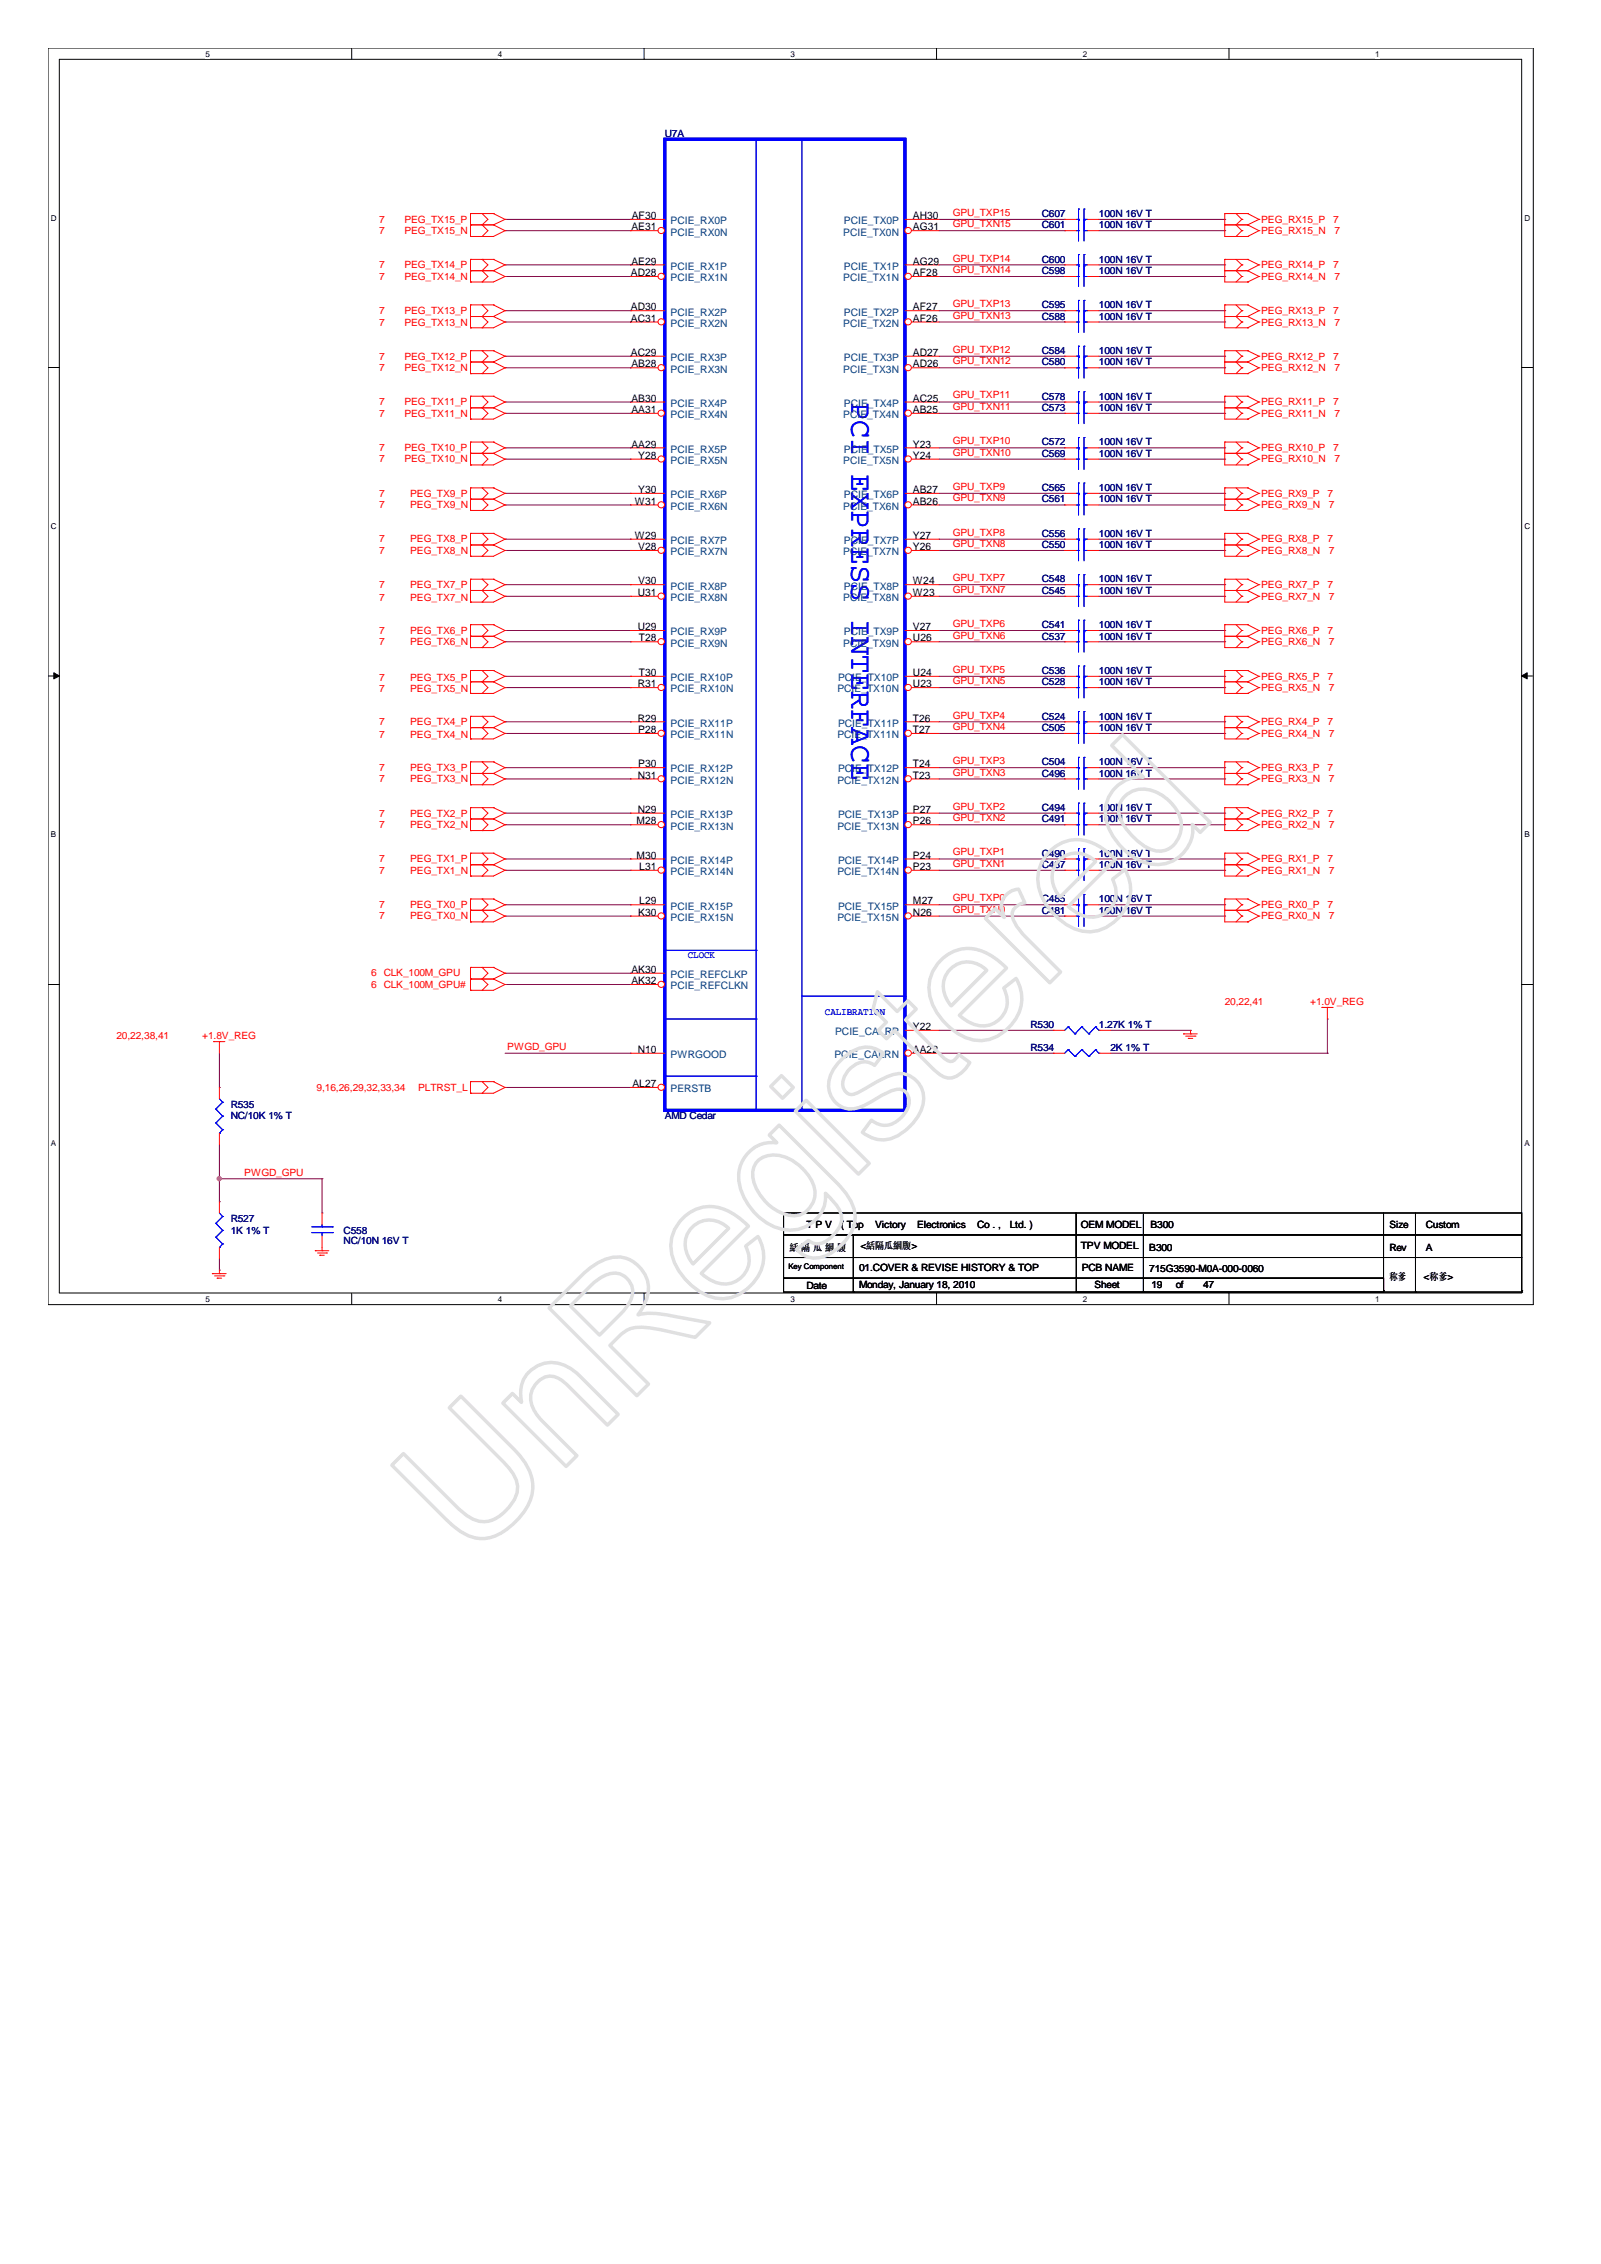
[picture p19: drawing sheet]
<svg xmlns="http://www.w3.org/2000/svg" width="210mm" height="297mm" viewBox="0 0 210 297" stroke-linecap="round" stroke-linejoin="round" font-family="sans-serif">
<defs><g id="words">
<text font-size="22.7" fill="#e0e0e0" x="61.6" y="205" transform="rotate(-45 61.6 205)">UnRegistered</text>
<text font-size="4" fill="#00f" x="111.7" y="52.7" transform="rotate(90 111.7 52.7)">PCI EXPRESS INTERFACE</text>
<g font-size="1.4">
<text x="82.9" y="28.7">AF30</text>
<text x="119.8" y="28.7">AH30</text>
<text x="82.8" y="30.2">AE31</text>
<text x="82.8" y="34.7">AE29</text>
<text x="119.8" y="30.2">AG31</text>
<text x="119.8" y="34.7">AG29</text>
<text x="82.8" y="36.2">AD28</text>
<text x="82.8" y="40.7">AD30</text>
<text x="119.8" y="36.2">AF28</text>
<text x="119.8" y="40.7">AF27</text>
<text x="82.8" y="42.2">AC31</text>
<text x="82.8" y="46.7">AC29</text>
<text x="119.8" y="42.2">AF26</text>
<text x="119.8" y="46.7">AD27</text>
<text x="82.8" y="48.2">AB28</text>
<text x="82.8" y="52.7">AB30</text>
<text x="119.8" y="48.2">AD26</text>
<text x="119.8" y="52.7">AC25</text>
<text x="82.8" y="54.2">AA31</text>
<text x="82.8" y="58.7">AA29</text>
<text x="119.8" y="54.2">AB25</text>
<text x="119.8" y="58.7">Y23</text>
<text x="83.7" y="60.2">Y28</text>
<text x="83.7" y="64.7">Y30</text>
<text x="119.8" y="60.2">Y24</text>
<text x="119.8" y="64.7">AB27</text>
<text x="83.3" y="66.2">W31</text>
<text x="83.3" y="70.7">W29</text>
<text x="119.8" y="66.2">AB26</text>
<text x="119.8" y="70.7">Y27</text>
<text x="83.7" y="72.2">V28</text>
<text x="83.7" y="76.7">V30</text>
<text x="119.8" y="72.2">Y26</text>
<text x="119.8" y="76.7">W24</text>
<text x="83.6" y="78.2">U31</text>
<text x="83.6" y="82.7">U29</text>
<text x="119.8" y="78.2">W23</text>
<text x="119.8" y="82.7">V27</text>
<text x="83.8" y="88.7">T30</text>
<text x="83.8" y="84.2">T28</text>
<text x="119.8" y="88.7">U24</text>
<text x="119.8" y="84.2">U26</text>
<text x="83.6" y="90.2">R31</text>
<text x="83.6" y="94.6">R29</text>
<text x="119.8" y="90.2">U23</text>
<text x="119.8" y="94.6">T26</text>
<text x="83.7" y="96.2">P28</text>
<text x="83.7" y="100.7">P30</text>
<text x="119.8" y="96.2">T27</text>
<text x="119.8" y="100.7">T24</text>
<text x="83.6" y="102.1">N31</text>
<text x="83.6" y="106.6">N29</text>
<text x="119.8" y="102.1">T23</text>
<text x="119.8" y="106.6">P27</text>
<text x="83.5" y="108.2">M28</text>
<text x="83.5" y="112.6">M30</text>
<text x="119.8" y="108.2">P26</text>
<text x="119.8" y="112.6">P24</text>
<text x="83.9" y="114.1">L31</text>
<text x="83.9" y="118.7">L29</text>
<text x="119.8" y="114.1">P23</text>
<text x="119.8" y="118.7">M27</text>
<text x="83.7" y="120.1">K30</text>
<text x="119.8" y="120.1">N26</text>
<text x="82.8" y="129.1">AK32</text>
<text x="82.8" y="127.6">AK30</text>
<text x="119.8" y="135.1">Y22</text>
<text x="83" y="142.6">AL27</text>
<text x="83.6" y="138.1">N10</text>
<text x="119.8" y="138.1">AA22</text>
</g>
<g font-size="1.4" fill="#004080">
<text x="88" y="29.4">PCIE_RX0P</text>
<text x="110.7" y="29.4">PCIE_TX0P</text>
<text x="88" y="30.9">PCIE_RX0N</text>
<text x="88" y="35.4">PCIE_RX1P</text>
<text x="110.6" y="30.9">PCIE_TX0N</text>
<text x="110.7" y="35.4">PCIE_TX1P</text>
<text x="88" y="36.9">PCIE_RX1N</text>
<text x="88" y="41.4">PCIE_RX2P</text>
<text x="110.6" y="36.9">PCIE_TX1N</text>
<text x="110.7" y="41.4">PCIE_TX2P</text>
<text x="88" y="42.9">PCIE_RX2N</text>
<text x="88" y="47.4">PCIE_RX3P</text>
<text x="110.6" y="42.9">PCIE_TX2N</text>
<text x="110.7" y="47.4">PCIE_TX3P</text>
<text x="88" y="48.9">PCIE_RX3N</text>
<text x="88" y="53.4">PCIE_RX4P</text>
<text x="110.6" y="48.9">PCIE_TX3N</text>
<text x="110.7" y="53.4">PCIE_TX4P</text>
<text x="88" y="54.9">PCIE_RX4N</text>
<text x="88" y="59.4">PCIE_RX5P</text>
<text x="110.6" y="54.9">PCIE_TX4N</text>
<text x="110.7" y="59.4">PCIE_TX5P</text>
<text x="88" y="60.9">PCIE_RX5N</text>
<text x="88" y="65.4">PCIE_RX6P</text>
<text x="110.6" y="60.9">PCIE_TX5N</text>
<text x="110.7" y="65.4">PCIE_TX6P</text>
<text x="88" y="66.9">PCIE_RX6N</text>
<text x="88" y="71.4">PCIE_RX7P</text>
<text x="110.6" y="66.9">PCIE_TX6N</text>
<text x="110.7" y="71.4">PCIE_TX7P</text>
<text x="88" y="72.8">PCIE_RX7N</text>
<text x="88" y="77.3">PCIE_RX8P</text>
<text x="110.6" y="72.8">PCIE_TX7N</text>
<text x="110.7" y="77.3">PCIE_TX8P</text>
<text x="88" y="78.9">PCIE_RX8N</text>
<text x="88" y="83.3">PCIE_RX9P</text>
<text x="110.6" y="78.9">PCIE_TX8N</text>
<text x="110.7" y="83.3">PCIE_TX9P</text>
<text x="88" y="89.4">PCIE_RX10P</text>
<text x="88" y="84.8">PCIE_RX9N</text>
<text x="109.9" y="89.4">PCIE_TX10P</text>
<text x="110.6" y="84.8">PCIE_TX9N</text>
<text x="88" y="90.8">PCIE_RX10N</text>
<text x="88" y="95.3">PCIE_RX11P</text>
<text x="109.8" y="90.8">PCIE_TX10N</text>
<text x="109.9" y="95.3">PCIE_TX11P</text>
<text x="88" y="96.9">PCIE_RX11N</text>
<text x="88" y="101.3">PCIE_RX12P</text>
<text x="109.8" y="96.9">PCIE_TX11N</text>
<text x="109.9" y="101.3">PCIE_TX12P</text>
<text x="88" y="102.8">PCIE_RX12N</text>
<text x="88" y="107.3">PCIE_RX13P</text>
<text x="109.8" y="102.8">PCIE_TX12N</text>
<text x="109.9" y="107.3">PCIE_TX13P</text>
<text x="88" y="108.8">PCIE_RX13N</text>
<text x="88" y="113.3">PCIE_RX14P</text>
<text x="109.8" y="108.8">PCIE_TX13N</text>
<text x="109.9" y="113.3">PCIE_TX14P</text>
<text x="88" y="114.8">PCIE_RX14N</text>
<text x="88" y="119.3">PCIE_RX15P</text>
<text x="109.8" y="114.8">PCIE_TX14N</text>
<text x="109.9" y="119.3">PCIE_TX15P</text>
<text x="88" y="120.8">PCIE_RX15N</text>
<text x="109.8" y="120.8">PCIE_TX15N</text>
<text x="88" y="129.8">PCIE_REFCLKN</text>
<text x="88" y="128.3">PCIE_REFCLKP</text>
<text x="109.6" y="135.8">PCIE_CALRP</text>
<text x="88" y="138.8">PWRGOOD</text>
<text x="88" y="143.3">PERSTB</text>
<text x="109.5" y="138.8">PCIE_CALRN</text>
</g>
<g font-size="1.3" fill="#000080">
<text x="87.2" y="17.9">U7A</text>
<text x="136.6" y="28.4">C607</text>
<text x="136.6" y="30">C601</text>
<text x="144.1" y="28.4">100N 16V T</text>
<text x="144.1" y="30">100N 16V T</text>
<text x="136.6" y="35.9">C598</text>
<text x="136.6" y="34.5">C600</text>
<text x="144.1" y="35.9">100N 16V T</text>
<text x="144.1" y="34.5">100N 16V T</text>
<text x="136.6" y="40.4">C595</text>
<text x="136.6" y="41.9">C588</text>
<text x="144.1" y="40.4">100N 16V T</text>
<text x="144.1" y="41.9">100N 16V T</text>
<text x="136.6" y="46.4">C584</text>
<text x="136.6" y="47.9">C580</text>
<text x="144.1" y="46.4">100N 16V T</text>
<text x="144.1" y="47.9">100N 16V T</text>
<text x="136.6" y="53.9">C573</text>
<text x="136.6" y="52.4">C578</text>
<text x="144.1" y="53.9">100N 16V T</text>
<text x="144.1" y="52.4">100N 16V T</text>
<text x="136.6" y="58.4">C572</text>
<text x="136.6" y="59.9">C569</text>
<text x="144.1" y="58.4">100N 16V T</text>
<text x="144.1" y="59.9">100N 16V T</text>
<text x="136.6" y="64.4">C565</text>
<text x="136.6" y="65.9">C561</text>
<text x="144.1" y="64.4">100N 16V T</text>
<text x="144.1" y="65.9">100N 16V T</text>
<text x="136.6" y="71.9">C550</text>
<text x="136.6" y="70.4">C556</text>
<text x="144.1" y="71.9">100N 16V T</text>
<text x="144.1" y="70.4">100N 16V T</text>
<text x="136.6" y="77.9">C545</text>
<text x="136.6" y="76.4">C548</text>
<text x="144.1" y="77.9">100N 16V T</text>
<text x="144.1" y="76.4">100N 16V T</text>
<text x="136.6" y="82.4">C541</text>
<text x="136.6" y="83.9">C537</text>
<text x="144.1" y="82.4">100N 16V T</text>
<text x="144.1" y="83.9">100N 16V T</text>
<text x="136.6" y="89.9">C528</text>
<text x="136.6" y="88.4">C536</text>
<text x="144.1" y="89.9">100N 16V T</text>
<text x="144.1" y="88.4">100N 16V T</text>
<text x="136.6" y="94.4">C524</text>
<text x="136.6" y="95.9">C505</text>
<text x="144.1" y="94.4">100N 16V T</text>
<text x="144.1" y="95.9">100N 16V T</text>
<text x="136.6" y="101.9">C496</text>
<text x="136.6" y="100.4">C504</text>
<text x="144.1" y="101.9">100N 16V T</text>
<text x="144.1" y="100.4">100N 16V T</text>
<text x="136.6" y="107.9">C491</text>
<text x="136.6" y="106.4">C494</text>
<text x="144.1" y="107.9">100N 16V T</text>
<text x="144.1" y="106.4">100N 16V T</text>
<text x="136.6" y="112.4">C490</text>
<text x="136.6" y="113.9">C487</text>
<text x="144.1" y="112.4">100N 16V T</text>
<text x="144.1" y="113.9">100N 16V T</text>
<text x="136.6" y="118.4">C485</text>
<text x="136.6" y="119.9">C481</text>
<text x="144.1" y="118.4">100N 16V T</text>
<text x="144.1" y="119.9">100N 16V T</text>
<text x="135.2" y="134.9">R530</text>
<text x="135.2" y="137.8">R534</text>
<text x="144.1" y="134.9">1.27K 1% T</text>
<text x="145.7" y="137.8">2K 1% T</text>
<text x="30.3" y="145.3">R535</text>
<text x="30.3" y="146.8">NC/10K 1% T</text>
<text x="87.2" y="146.8">AMD Cedar</text>
<text x="30.3" y="160.3">R527</text>
<text x="30.3" y="161.8">1K 1% T</text>
<text x="45.1" y="161.8">C558</text>
<text x="45.1" y="163.2">NC/10N 16V T</text>
</g>
<g font-size="1.3" fill="#f00">
<text x="49.7" y="29.2">7</text>
<text x="53" y="29.2">PEG_TX15_P</text>
<text x="125" y="28.3">GPU_TXP15</text>
<text x="125" y="29.8">GPU_TXN15</text>
<text x="165.4" y="29.2">PEG_RX15_P</text>
<text x="174.9" y="29.2">7</text>
<text x="49.7" y="30.7">7</text>
<text x="49.7" y="35.2">7</text>
<text x="53" y="30.7">PEG_TX15_N</text>
<text x="53" y="35.2">PEG_TX14_P</text>
<text x="125" y="34.3">GPU_TXP14</text>
<text x="125" y="35.8">GPU_TXN14</text>
<text x="165.4" y="30.7">PEG_RX15_N</text>
<text x="165.4" y="35.2">PEG_RX14_P</text>
<text x="174.9" y="35.2">7</text>
<text x="175" y="30.7">7</text>
<text x="49.7" y="36.7">7</text>
<text x="49.7" y="41.2">7</text>
<text x="53" y="36.7">PEG_TX14_N</text>
<text x="53" y="41.2">PEG_TX13_P</text>
<text x="125" y="40.3">GPU_TXP13</text>
<text x="125" y="41.8">GPU_TXN13</text>
<text x="165.4" y="36.7">PEG_RX14_N</text>
<text x="165.4" y="41.2">PEG_RX13_P</text>
<text x="174.9" y="41.2">7</text>
<text x="175" y="36.7">7</text>
<text x="49.7" y="42.7">7</text>
<text x="49.7" y="47.2">7</text>
<text x="53" y="42.7">PEG_TX13_N</text>
<text x="53" y="47.2">PEG_TX12_P</text>
<text x="125" y="46.3">GPU_TXP12</text>
<text x="125" y="47.8">GPU_TXN12</text>
<text x="165.4" y="42.7">PEG_RX13_N</text>
<text x="165.4" y="47.2">PEG_RX12_P</text>
<text x="174.9" y="47.2">7</text>
<text x="175" y="42.7">7</text>
<text x="49.7" y="48.7">7</text>
<text x="49.7" y="53.2">7</text>
<text x="53" y="48.7">PEG_TX12_N</text>
<text x="53" y="53.2">PEG_TX11_P</text>
<text x="125" y="52.3">GPU_TXP11</text>
<text x="125" y="53.8">GPU_TXN11</text>
<text x="165.4" y="53.2">PEG_RX11_P</text>
<text x="165.4" y="48.7">PEG_RX12_N</text>
<text x="174.9" y="53.2">7</text>
<text x="175" y="48.7">7</text>
<text x="49.7" y="54.7">7</text>
<text x="49.7" y="59.2">7</text>
<text x="53" y="54.7">PEG_TX11_N</text>
<text x="53" y="59.2">PEG_TX10_P</text>
<text x="125" y="58.3">GPU_TXP10</text>
<text x="125" y="59.8">GPU_TXN10</text>
<text x="165.4" y="59.2">PEG_RX10_P</text>
<text x="165.4" y="54.7">PEG_RX11_N</text>
<text x="174.9" y="59.2">7</text>
<text x="175" y="54.7">7</text>
<text x="49.7" y="65.2">7</text>
<text x="49.7" y="60.7">7</text>
<text x="53" y="60.7">PEG_TX10_N</text>
<text x="53.8" y="65.2">PEG_TX9_P</text>
<text x="125" y="65.8">GPU_TXN9</text>
<text x="125" y="64.3">GPU_TXP9</text>
<text x="165.4" y="60.7">PEG_RX10_N</text>
<text x="165.4" y="65.2">PEG_RX9_P</text>
<text x="174.1" y="65.2">7</text>
<text x="175" y="60.7">7</text>
<text x="49.7" y="71.2">7</text>
<text x="49.7" y="66.7">7</text>
<text x="53.8" y="71.2">PEG_TX8_P</text>
<text x="53.8" y="66.7">PEG_TX9_N</text>
<text x="125" y="71.8">GPU_TXN8</text>
<text x="125" y="70.3">GPU_TXP8</text>
<text x="165.4" y="66.7">PEG_RX9_N</text>
<text x="165.4" y="71.2">PEG_RX8_P</text>
<text x="174.1" y="71.2">7</text>
<text x="174.3" y="66.7">7</text>
<text x="49.7" y="72.7">7</text>
<text x="49.7" y="77.2">7</text>
<text x="53.8" y="72.7">PEG_TX8_N</text>
<text x="53.8" y="77.2">PEG_TX7_P</text>
<text x="125" y="76.3">GPU_TXP7</text>
<text x="125" y="77.8">GPU_TXN7</text>
<text x="165.4" y="77.2">PEG_RX7_P</text>
<text x="165.4" y="72.7">PEG_RX8_N</text>
<text x="174.1" y="77.2">7</text>
<text x="174.3" y="72.7">7</text>
<text x="49.7" y="83.1">7</text>
<text x="49.7" y="78.8">7</text>
<text x="53.8" y="83.1">PEG_TX6_P</text>
<text x="53.8" y="78.8">PEG_TX7_N</text>
<text x="125" y="82.2">GPU_TXP6</text>
<text x="125" y="83.8">GPU_TXN6</text>
<text x="165.4" y="83.1">PEG_RX6_P</text>
<text x="165.4" y="78.6">PEG_RX7_N</text>
<text x="174.1" y="83.1">7</text>
<text x="174.3" y="78.6">7</text>
<text x="49.7" y="89.3">7</text>
<text x="49.7" y="84.7">7</text>
<text x="53.8" y="89.3">PEG_TX5_P</text>
<text x="53.8" y="84.7">PEG_TX6_N</text>
<text x="125" y="89.7">GPU_TXN5</text>
<text x="125" y="88.3">GPU_TXP5</text>
<text x="165.4" y="89.1">PEG_RX5_P</text>
<text x="165.4" y="84.7">PEG_RX6_N</text>
<text x="174.1" y="89.1">7</text>
<text x="174.3" y="84.7">7</text>
<text x="49.7" y="90.8">7</text>
<text x="49.7" y="95.2">7</text>
<text x="53.8" y="90.8">PEG_TX5_N</text>
<text x="53.8" y="95.2">PEG_TX4_P</text>
<text x="125" y="95.8">GPU_TXN4</text>
<text x="125" y="94.3">GPU_TXP4</text>
<text x="165.4" y="90.6">PEG_RX5_N</text>
<text x="165.4" y="95.2">PEG_RX4_P</text>
<text x="174.1" y="95.2">7</text>
<text x="174.3" y="90.6">7</text>
<text x="49.7" y="96.8">7</text>
<text x="49.7" y="101.1">7</text>
<text x="53.8" y="96.8">PEG_TX4_N</text>
<text x="53.8" y="101.1">PEG_TX3_P</text>
<text x="125" y="100.2">GPU_TXP3</text>
<text x="125" y="101.8">GPU_TXN3</text>
<text x="165.4" y="96.6">PEG_RX4_N</text>
<text x="165.4" y="101.1">PEG_RX3_P</text>
<text x="174.1" y="101.1">7</text>
<text x="174.3" y="96.6">7</text>
<text x="49.7" y="107.1">7</text>
<text x="49.7" y="102.7">7</text>
<text x="53.8" y="107.1">PEG_TX2_P</text>
<text x="53.8" y="102.7">PEG_TX3_N</text>
<text x="125" y="106.2">GPU_TXP2</text>
<text x="125" y="107.7">GPU_TXN2</text>
<text x="165.4" y="102.7">PEG_RX3_N</text>
<text x="165.4" y="107.1">PEG_RX2_P</text>
<text x="174.1" y="107.1">7</text>
<text x="174.3" y="102.7">7</text>
<text x="49.7" y="113.1">7</text>
<text x="49.7" y="108.6">7</text>
<text x="53.8" y="113.1">PEG_TX1_P</text>
<text x="53.8" y="108.6">PEG_TX2_N</text>
<text x="125" y="113.7">GPU_TXN1</text>
<text x="125" y="112.2">GPU_TXP1</text>
<text x="165.4" y="108.6">PEG_RX2_N</text>
<text x="165.4" y="113.1">PEG_RX1_P</text>
<text x="174.1" y="113.1">7</text>
<text x="174.3" y="108.6">7</text>
<text x="49.7" y="119.1">7</text>
<text x="49.7" y="114.6">7</text>
<text x="53.8" y="119.1">PEG_TX0_P</text>
<text x="53.8" y="114.6">PEG_TX1_N</text>
<text x="125" y="119.7">GPU_TXN0</text>
<text x="125" y="118.2">GPU_TXP0</text>
<text x="165.4" y="114.6">PEG_RX1_N</text>
<text x="165.4" y="119.1">PEG_RX0_P</text>
<text x="174.1" y="119.1">7</text>
<text x="174.3" y="114.6">7</text>
<text x="49.7" y="120.6">7</text>
<text x="53.8" y="120.6">PEG_TX0_N</text>
<text x="165.4" y="120.6">PEG_RX0_N</text>
<text x="174.3" y="120.6">7</text>
<text x="48.7" y="128.1">6 CLK_100M_GPU</text>
<text x="48.7" y="129.6">6 CLK_100M_GPU#</text>
<text x="160.6" y="131.9">20,22,41</text>
<text x="171.9" y="131.9">+1.0V_REG</text>
<text x="15.3" y="136.3">20,22,38,41</text>
<text x="26.5" y="136.3">+1.8V_REG</text>
<text x="66.5" y="137.7">PWGD_GPU</text>
<text x="41.5" y="143.1">9,16,26,29,32,33,34</text>
<text x="54.9" y="143.1">PLTRST_L</text>
<text x="32" y="154.2">PWGD_GPU</text>
</g>
<g font-size="1.3" fill="#00f">
<text x="90.2" y="125.7">CLOCK</text>
<text x="108.2" y="133.2">CALIBRATION</text>
</g>
<g font-size="1.3">
<text x="105.8" y="161.1">T P V</text>
<text x="110.3" y="161.1">( Top</text>
<text x="114.8" y="161.1">Victory</text>
<text x="120.3" y="161.1">Electronics</text>
<text x="128.2" y="161.1">Co . ,</text>
<text x="132.5" y="161.1">Ltd. )</text>
<text x="141.8" y="161.1">OEM MODEL</text>
<text x="150.9" y="161.1">B300</text>
<text x="182.2" y="161.1">Size</text>
<text x="187" y="161.1">Custom</text>
<text x="103.5" y="164.1">絬 隔 瓜 絪 腹</text>
<text x="112.7" y="166.8">01.COVER &amp; REVISE HISTORY &amp; TOP</text>
<text x="112.9" y="163.9">&lt;絬隔瓜絪腹&gt;</text>
<text x="141.8" y="163.9">TPV MODEL</text>
<text x="141.9" y="166.8">PCB NAME</text>
<text x="150.7" y="164.1">B300</text>
<text x="150.7" y="166.9">715G3590-M0A-000-0060</text>
<text x="182.2" y="164.1">Rev</text>
<text x="182.2" y="168">称爹</text>
<text x="186.7" y="168">&lt;称爹&gt;</text>
<text x="187" y="164.1">A</text>
<text x="105.8" y="169.2">Date</text>
<text x="112.7" y="169">Monday, January 18, 2010</text>
<text x="143.5" y="169">Sheet</text>
<text x="151" y="169">19</text>
<text x="154.2" y="169">of</text>
<text x="157.8" y="169">47</text>
</g>
<g font-size="1.1">
<text x="27" y="7.4">5</text>
<text x="65.3" y="7.4">4</text>
<text x="103.7" y="7.4">3</text>
<text x="142" y="7.4">2</text>
<text x="180.4" y="7.4">1</text>
<text x="6.7" y="28.9">D</text>
<text x="200" y="28.9">D</text>
<text x="6.7" y="69.4">C</text>
<text x="200" y="69.4">C</text>
<text x="6.7" y="109.8">B</text>
<text x="200" y="109.8">B</text>
<text x="6.7" y="150.3">A</text>
<text x="200" y="150.3">A</text>
<text x="27" y="170.8">5</text>
<text x="65.3" y="170.8">4</text>
<text x="103.7" y="170.8">3</text>
<text x="142" y="170.8">2</text>
<text x="180.4" y="170.8">1</text>
</g>
<text font-size="1" x="103.4" y="166.5">Key Component</text>
</g></defs>
<path d="M6.3 6.3h194.8v164.8h-194.8zM7.8 7.8h191.8v161.8h-191.8z" fill="none" stroke="#000" stroke-width=".13"/>
<g fill="#fff">
<path d="M27 6.5h.6v1.2h-.6z"/>
<path d="M27 169.8h.6v1.2h-.6z"/>
</g>
<path d="M46.1 6.3v1.5M46.1 169.6v1.5" fill="none" stroke="#000" stroke-width=".13"/>
<g fill="#fff">
<path d="M65.3 6.5h.6v1.2h-.6z"/>
<path d="M65.3 169.8h.6v1.2h-.6z"/>
</g>
<path d="M84.5 6.3v1.5M84.5 169.6v1.5" fill="none" stroke="#000" stroke-width=".13"/>
<g fill="#fff">
<path d="M103.7 6.5h.6v1.2h-.6z"/>
<path d="M103.7 169.8h.6v1.2h-.6z"/>
</g>
<path d="M122.8 6.3v1.5M122.8 169.6v1.5" fill="none" stroke="#000" stroke-width=".13"/>
<g fill="#fff">
<path d="M142 6.5h.6v1.2h-.6z"/>
<path d="M142 169.8h.6v1.2h-.6z"/>
</g>
<path d="M161.2 6.3v1.5M161.2 169.6v1.5" fill="none" stroke="#000" stroke-width=".13"/>
<g fill="#fff">
<path d="M180.4 6.5h.6v1.2h-.6z"/>
<path d="M180.4 169.8h.6v1.2h-.6z"/>
<path d="M6.7 28h.7v1.2h-.7z"/>
<path d="M200 28h.7v1.2h-.7z"/>
<path d="M6.7 68.4h.7v1.2h-.7z"/>
<path d="M200 68.4h.7v1.2h-.7z"/>
</g>
<path d="M6.3 48.2h1.5M199.6 48.2h1.5" fill="none" stroke="#000" stroke-width=".13"/>
<g fill="#fff">
<path d="M6.7 108.9h.7v1.2h-.7z"/>
<path d="M200 108.9h.7v1.2h-.7z"/>
</g>
<path d="M6.3 88.7h1.5M199.6 88.7h1.5" fill="none" stroke="#000" stroke-width=".13"/>
<path d="M7.1 88.3l.7 .4-.7 .4zM199.6 88.7l.7-.4v.8z" fill="#000" stroke="#000" stroke-width=".13"/>
<g fill="#fff">
<path d="M6.7 149.3h.7v1.2h-.7z"/>
<path d="M200 149.3h.7v1.2h-.7z"/>
</g>
<g fill="none" stroke="#000" stroke-width=".13">
<path d="M6.3 129.2h1.5M199.6 129.2h1.5M102.8 159.1h38.4v2.9h-38.4zM141.2 159.1h58.4v2.9h-58.4zM150 159.3v10.2M181.5 159.1v10.2M185.7 159.1v10.4M102.8 167.7h78.7v1.8h-78.7zM102.8 162h38.4v3h-38.4zM102.8 165h38.4v2.7h-38.4zM111.9 169.5h.1M111.9 162v7.5"/>
<path d="M141.2 162h58.4v3h-58.4zM141.2 167.7h40.3v1.8h-40.3zM150 169.5h.1M181.5 169.3h.1M181.5 169.5h18.1M185.7 169.5h.1M199.6 169.3h.1M199.6 169.5h.1M199.6 165v4.3"/>
</g>
<g fill="none" stroke="#800040" stroke-width=".13">
<path d="M66.2 28.8h16.5M66.2 30.3h16.5M66.2 34.7h16.5M66.2 36.3h16.5M82.7 30.3h.1M82.7 28.8h.1M82.7 36.3h.1M82.7 34.7h.1M123.2 28.8h16.4M123.2 30.3h16.4M123.2 34.7h16.4M123.2 36.3h16.4"/>
<path d="M139.6 28.8h.1M139.6 30.3h.1M139.6 34.7h.1M139.6 36.3h.1M144.1 28.8h16.5M144.1 30.3h16.5M144.1 34.7h16.5M144.1 36.3h16.5M160.6 28.8h.1M160.6 30.3h.1M160.6 34.7h.1M160.6 36.3h.1"/>
<path d="M66.2 40.8h16.5M66.2 42.2h16.5M66.2 46.7h16.5M66.2 48.3h16.5M66.2 52.7h16.5M66.2 54.2h16.5M66.2 58.8h16.5M82.7 48.3h.1M82.7 42.2h.1M82.7 40.8h.1M82.7 46.7h.1M82.7 54.2h.1"/>
<path d="M82.7 52.7h.1M82.7 58.8h.1M123.2 40.8h16.4M123.2 42.2h16.4M123.2 46.7h16.4M123.2 48.3h16.4M123.2 52.7h16.4M123.2 54.2h16.4M123.2 58.8h16.4M139.6 46.7h.1M139.6 40.8h.1M139.6 48.3h.1"/>
<path d="M139.6 42.2h.1M139.6 58.8h.1M139.6 52.7h.1M139.6 54.2h.1M144.1 40.8h16.5M144.1 42.2h16.5M144.1 46.7h16.5M144.1 48.3h16.5M144.1 52.7h16.5M144.1 54.2h16.5M144.1 58.8h16.5M160.6 40.8h.1"/>
<path d="M160.6 42.2h.1M160.6 46.7h.1M160.6 48.3h.1M160.6 52.7h.1M160.6 54.2h.1M160.6 58.8h.1M66.2 60.2h16.5M66.2 64.7h16.5M66.2 66.2h16.5M66.2 70.7h16.5M66.2 72.2h16.5M66.2 76.7h16.5"/>
<path d="M66.2 78.2h16.5M82.7 70.7h.1M82.7 66.2h.1M82.7 72.2h.1M82.7 60.2h.1M82.7 64.7h.1M82.7 78.2h.1M82.7 76.7h.1M123.2 60.2h16.4M123.2 64.7h16.4M123.2 66.2h16.4M123.2 70.7h16.4"/>
<path d="M123.2 72.2h16.4M123.2 76.7h16.4M123.2 78.2h16.4M139.6 60.2h.1M139.6 72.2h.1M139.6 70.7h.1M139.6 66.2h.1M139.6 64.7h.1M139.6 76.7h.1M139.6 78.2h.1M144.1 60.2h16.5M144.1 64.7h16.5"/>
<path d="M144.1 66.2h16.5M144.1 70.7h16.5M144.1 72.2h16.5M144.1 76.7h16.5M144.1 78.2h16.5M160.6 60.2h.1M160.6 64.7h.1M160.6 66.2h.1M160.6 70.7h.1M160.6 72.2h.1M160.6 76.7h.1M160.6 78.2h.1"/>
<path d="M66.2 82.7h16.5M66.2 84.2h16.5M66.2 90.2h16.5M66.2 96.2h16.5M66.2 88.7h16.5M66.2 94.7h16.5M82.7 94.7h.1M82.7 90.2h.1M82.7 96.2h.1M82.7 84.2h.1M82.7 82.7h.1M82.7 88.7h.1"/>
<path d="M123.2 82.7h16.4M123.2 84.2h16.4M123.2 90.2h16.4M123.2 96.2h16.4M123.2 88.7h16.4M123.2 94.7h16.4M139.6 82.7h.1M139.6 84.2h.1M139.6 96.2h.1M139.6 94.7h.1M139.6 90.2h.1M139.6 88.7h.1"/>
<path d="M144.1 82.7h16.5M144.1 84.2h16.5M144.1 90.2h16.5M144.1 96.2h16.5M144.1 88.7h16.5M144.1 94.7h16.5M160.6 82.7h.1M160.6 84.2h.1M160.6 90.2h.1M160.6 96.2h.1M160.6 88.7h.1M160.6 94.7h.1"/>
<path d="M66.2 102.2h16.5M66.2 108.2h16.5M66.2 100.7h16.5M66.2 106.7h16.5M66.2 114.2h16.5M66.2 112.7h16.5M66.2 118.7h16.5M82.7 118.7h.1M82.7 114.2h.1M82.7 108.2h.1M82.7 102.2h.1M82.7 100.7h.1"/>
<path d="M82.7 106.7h.1M82.7 112.7h.1M123.2 102.2h16.4M123.2 108.2h16.4M123.2 100.7h16.4M123.2 106.7h16.4M123.2 114.2h16.4M123.2 112.7h16.4M123.2 118.7h16.4M139.6 106.7h.1M139.6 100.7h.1M139.6 108.2h.1"/>
<path d="M139.6 118.7h.1M139.6 114.2h.1M139.6 102.2h.1M139.6 112.7h.1M144.1 102.2h16.5M144.1 108.2h16.5M144.1 100.7h16.5M144.1 106.7h16.5M144.1 114.2h16.5M144.1 112.7h16.5M144.1 118.7h16.5M160.6 102.2h.1"/>
<path d="M160.6 108.2h.1M160.6 100.7h.1M160.6 106.7h.1M160.6 114.2h.1M160.6 112.7h.1M160.6 118.7h.1M28.8 138.2v4.5M66.2 120.2h16.5M66.2 127.7h16.5M66.2 129.2h16.5M66.2 138.2h16.5M82.7 120.2h.1"/>
<path d="M82.7 127.7h.1M82.7 129.2h.1M82.7 138.2h.1M123.2 120.2h16.4M123.2 138.2h15M123.2 135.2h15M138.2 135.2h.1M138.2 138.2h.1M139.6 120.2h.1M144.1 120.2h16.5M145.7 138.2h28.4M145.7 135.2h10.5"/>
<path d="M156.2 135.2h.1M160.6 120.2h.1M174.1 138.2h.1M174.1 133.7h.1M174.1 133.7v4.5M28.8 154.6h.1M28.8 142.7h.1M28.8 157.6h.1M28.8 150.1v7.5M28.8 154.6h13.4M42.2 154.6h.1M42.2 159.1h.1"/>
<path d="M42.2 154.6v4.5M66.2 142.7h16.5M82.7 142.7h.1M28.8 166.6h.1M28.8 165.1v1.5"/>
</g>
<circle cx="28.8" cy="154.6" r=".28" fill="#f0f" stroke="#f0f" stroke-width=".13"/>
<g fill="none" stroke="#f00" stroke-width=".13">
<path d="M61.7 31h.1M61.7 29.5h.1M61.7 28h.1M61.7 35.5h.1M61.7 34h.1M61.7 37h.1M61.7 40h.1M61.7 28v3M61.7 34v3M61.7 40v3M61.7 29.5h3M61.7 28h3"/>
<path d="M61.7 35.5h3M61.7 34h3M61.7 40h3M63.2 31h.1M63.2 29.5h.1M63.2 28h.1M63.2 35.5h.1M63.2 34h.1M63.2 37h.1M63.2 40h.1M63.2 29.5l.8 .8-.8 .7M63.2 28l.8 .8-.8 .7"/>
<path d="M63.2 34l.8 .7-.8 .8M63.2 35.5l.8 .8-.8 .7M63.2 40l.8 .8-.8 .7M64.7 29.5h.1M64.7 28h.1M64.7 34h.1M64.7 35.5h.1M64.7 40h.1M64.7 29.5l1.5 .8M64.7 28l1.5 .8M64.7 34l1.5 .7M64.7 35.5l1.5 .8"/>
<path d="M64.7 40l1.5 .8M66.2 30.3h.1M66.2 28.8h.1M66.2 34.7h.1M66.2 36.3h.1M66.2 30.3l-1.5 .7h-3M66.2 28.8l-1.5 .7M66.2 34.7l-1.5 .8M66.2 36.3l-1.5 .7h-3M139.6 28.8h1.6M139.6 30.3h1.6M139.6 36.3h1.6"/>
<path d="M139.6 34.7h1.6M142.7 28.8h1.4M142.7 30.3h1.4M142.7 36.3h1.4M142.7 34.7h1.4M160.6 29.5h.1M160.6 35.5h.1M160.6 34h.1M160.6 40h.1M160.6 28h.1M160.6 28v3h3.1M160.6 29.5h3.1"/>
<path d="M160.6 28h3.1M160.6 35.5h3.1M160.6 34h3.1M160.6 34v3h3.1M160.6 40h3.1M160.6 40v3h3.1M162.1 34l.8 .7M162.1 40l.8 .8M162.1 28l.8 .8M162.9 30.3h.1M162.9 36.3h.1M162.9 34.7h.1"/>
<path d="M162.9 28.8h.1M162.9 28.8l-.8 .7 .8 .8M162.9 30.3l-.8 .7M162.9 34.7l-.8 .8 .8 .8M162.9 36.3l-.8 .7M163.7 31h.1M163.7 29.5h.1M163.7 37h.1M163.7 35.5h.1M163.7 34h.1M163.7 40h.1M163.7 28h.1"/>
<path d="M163.7 29.5l1.4 .8M163.7 35.5l1.4 .8M163.7 34l1.4 .7M163.7 40l1.4 .8M163.7 28l1.4 .8M165.1 30.3h.1M165.1 36.3h.1M165.1 34.7h.1M165.1 28.8h.1M165.1 30.3l-1.4 .7M165.1 36.3l-1.4 .7M165.1 34.7l-1.4 .8"/>
<path d="M165.1 28.8l-1.4 .7M61.7 41.5h.1M61.7 43h.1M61.7 47.5h.1M61.7 46h.1M61.7 49h.1M61.7 53.5h.1M61.7 52h.1M61.7 55h.1M61.7 59.5h.1M61.7 58h.1M61.7 46v3"/>
<path d="M61.7 52v3M61.7 58v3M61.7 41.5h3M61.7 47.5h3M61.7 46h3M61.7 53.5h3M61.7 52h3M61.7 59.5h3M61.7 58h3M63.2 41.5h.1M63.2 43h.1M63.2 47.5h.1"/>
<path d="M63.2 46h.1M63.2 49h.1M63.2 53.5h.1M63.2 52h.1M63.2 55h.1M63.2 59.5h.1M63.2 58h.1M63.2 41.5l.8 .7-.8 .8M63.2 46l.8 .7-.8 .8M63.2 47.5l.8 .8-.8 .7M63.2 52l.8 .7-.8 .8M63.2 53.5l.8 .7-.8 .8"/>
<path d="M63.2 59.5l.8 .7-.8 .8M63.2 58l.8 .8-.8 .7M64.7 41.5h.1M64.7 46h.1M64.7 47.5h.1M64.7 52h.1M64.7 53.5h.1M64.7 59.5h.1M64.7 58h.1M64.7 41.5l1.5 .7M64.7 46l1.5 .7M64.7 47.5l1.5 .8"/>
<path d="M64.7 52l1.5 .7M64.7 53.5l1.5 .7M64.7 59.5l1.5 .7M64.7 58l1.5 .8M66.2 40.8h.1M66.2 42.2h.1M66.2 46.7h.1M66.2 48.3h.1M66.2 52.7h.1M66.2 54.2h.1M66.2 58.8h.1M66.2 40.8l-1.5 .7"/>
<path d="M66.2 42.2l-1.5 .8h-3M66.2 46.7l-1.5 .8M66.2 48.3l-1.5 .7h-3M66.2 52.7l-1.5 .8M66.2 54.2l-1.5 .8h-3M66.2 58.8l-1.5 .7M139.6 46.7h1.6M139.6 40.8h1.6M139.6 48.3h1.6M139.6 54.2h1.6M142.7 46.7h1.4M142.7 40.8h1.4"/>
<path d="M142.7 48.3h1.4M142.7 54.2h1.4M160.6 58h.1M160.6 59.5h.1M160.6 52h.1M160.6 41.5h.1M160.6 53.5h.1M160.6 47.5h.1M160.6 46h.1M160.6 41.5h3.1M160.6 47.5h3.1M160.6 46h3.1"/>
<path d="M160.6 46v3h3.1M160.6 53.5h3.1M160.6 52h3.1M160.6 52v3h3.1M160.6 58v3h3.1M160.6 59.5h3.1M160.6 58h3.1M162.1 58l.8 .8M162.1 52l.8 .7M162.1 46l.8 .7M162.9 58.8h.1M162.9 52.7h.1"/>
<path d="M162.9 42.2h.1M162.9 54.2h.1M162.9 40.8h.1M162.9 48.3h.1M162.9 46.7h.1M162.9 58.8l-.8 .7 .8 .7M162.9 52.7l-.8 .8 .8 .7M162.9 40.8l-.8 .7 .8 .7M162.9 42.2l-.8 .8M162.9 54.2l-.8 .8M162.9 46.7l-.8 .8 .8 .8M162.9 48.3l-.8 .7"/>
<path d="M163.7 59.5h.1M163.7 58h.1M163.7 53.5h.1M163.7 52h.1M163.7 43h.1M163.7 41.5h.1M163.7 55h.1M163.7 49h.1M163.7 47.5h.1M163.7 46h.1M163.7 58l1.4 .8M163.7 59.5l1.4 .7"/>
<path d="M163.7 52l1.4 .7M163.7 41.5l1.4 .7M163.7 53.5l1.4 .7M163.7 47.5l1.4 .8M163.7 46l1.4 .7M165.1 58.8h.1M165.1 52.7h.1M165.1 42.2h.1M165.1 54.2h.1M165.1 40.8h.1M165.1 48.3h.1M165.1 46.7h.1"/>
<path d="M165.1 58.8l-1.4 .7M165.1 52.7l-1.4 .8M165.1 42.2l-1.4 .8M165.1 54.2l-1.4 .8M165.1 40.8l-1.4 .7M165.1 48.3l-1.4 .7M165.1 46.7l-1.4 .8M61.7 71.5h.1M61.7 70h.1M61.7 65.5h.1M61.7 64h.1M61.7 61h.1"/>
<path d="M61.7 73h.1M61.7 67h.1M61.7 79h.1M61.7 77.5h.1M61.7 76h.1M61.7 64v3M61.7 70v3M61.7 76v3M61.7 71.5h3M61.7 70h3M61.7 65.5h3M61.7 64h3"/>
<path d="M61.7 77.5h3M61.7 76h3M63.2 71.5h.1M63.2 70h.1M63.2 65.5h.1M63.2 64h.1M63.2 61h.1M63.2 73h.1M63.2 67h.1M63.2 79h.1M63.2 77.5h.1M63.2 76h.1"/>
<path d="M63.2 70l.8 .7-.8 .8M63.2 64l.8 .7-.8 .8M63.2 71.5l.8 .7-.8 .8M63.2 65.5l.8 .7-.8 .8M63.2 77.5l.8 .7-.8 .8M63.2 76l.8 .7-.8 .8M64.7 70h.1M64.7 64h.1M64.7 71.5h.1M64.7 65.5h.1M64.7 77.5h.1M64.7 76h.1"/>
<path d="M64.7 70l1.5 .7M64.7 64l1.5 .7M64.7 71.5l1.5 .7M64.7 65.5l1.5 .7M64.7 77.5l1.5 .7M64.7 76l1.5 .7M66.2 70.7h.1M66.2 64.7h.1M66.2 60.2h.1M66.2 72.2h.1M66.2 66.2h.1M66.2 78.2h.1"/>
<path d="M66.2 76.7h.1M66.2 70.7l-1.5 .8M66.2 64.7l-1.5 .8M66.2 60.2l-1.5 .8h-3M66.2 72.2l-1.5 .8h-3M66.2 66.2l-1.5 .8h-3M66.2 78.2l-1.5 .8h-3M66.2 76.7l-1.5 .8M139.6 78.2h1.6M139.6 72.2h1.6M139.6 64.7h1.6M142.7 78.2h1.4"/>
<path d="M142.7 72.2h1.4M142.7 64.7h1.4M160.6 76h.1M160.6 77.5h.1M160.6 64h.1M160.6 65.5h.1M160.6 71.5h.1M160.6 70h.1M160.6 71.5h3.1M160.6 70h3.1M160.6 65.5h3.1M160.6 64h3.1"/>
<path d="M160.6 70v3h3.1M160.6 64v3h3.1M160.6 76v3h3.1M160.6 77.5h3.1M160.6 76h3.1M162.1 76l.8 .7M162.1 64l.8 .7M162.1 70l.8 .7M162.9 76.7h.1M162.9 78.2h.1M162.9 60.2h.1M162.9 64.7h.1"/>
<path d="M162.9 66.2h.1M162.9 72.2h.1M162.9 70.7h.1M162.9 76.7l-.8 .8 .8 .7M162.9 78.2l-.8 .8M162.9 60.2l-.8 .8M162.9 64.7l-.8 .8 .8 .7M162.9 66.2l-.8 .8M162.9 70.7l-.8 .8 .8 .7M162.9 72.2l-.8 .8M163.7 77.5h.1M163.7 76h.1"/>
<path d="M163.7 79h.1M163.7 61h.1M163.7 65.5h.1M163.7 64h.1M163.7 67h.1M163.7 73h.1M163.7 71.5h.1M163.7 70h.1M163.7 76l1.4 .7M163.7 77.5l1.4 .7M163.7 64l1.4 .7M163.7 65.5l1.4 .7"/>
<path d="M163.7 71.5l1.4 .7M163.7 70l1.4 .7M165.1 76.7h.1M165.1 78.2h.1M165.1 60.2h.1M165.1 64.7h.1M165.1 66.2h.1M165.1 72.2h.1M165.1 70.7h.1M165.1 76.7l-1.4 .8M165.1 78.2l-1.4 .8M165.1 60.2l-1.4 .8"/>
<path d="M165.1 64.7l-1.4 .8M165.1 66.2l-1.4 .8M165.1 72.2l-1.4 .8M165.1 70.7l-1.4 .8M61.7 91h.1M61.7 89.4h.1M61.7 96.9h.1M61.7 95.5h.1M61.7 88h.1M61.7 94h.1M61.7 99.9h.1M61.7 85h.1"/>
<path d="M61.7 83.5h.1M61.7 81.9h.1M61.7 81.9v3.1M61.7 88v3M61.7 94v2.9M61.7 99.9v3M61.7 89.4h3M61.7 95.5h3M61.7 88h3M61.7 94h3M61.7 99.9h3M61.7 83.5h3"/>
<path d="M61.7 81.9h3M63.2 91h.1M63.2 89.4h.1M63.2 96.9h.1M63.2 95.5h.1M63.2 88h.1M63.2 94h.1M63.2 99.9h.1M63.2 85h.1M63.2 83.5h.1M63.2 81.9h.1M63.2 89.4l.8 .8-.8 .8"/>
<path d="M63.2 95.5l.8 .7-.8 .7M63.2 88l.8 .7-.8 .7M63.2 94l.8 .7-.8 .8M63.2 99.9l.8 .8-.8 .8M63.2 83.5l.8 .7-.8 .8M63.2 81.9l.8 .8-.8 .8M64.7 89.4h.1M64.7 95.5h.1M64.7 88h.1M64.7 94h.1M64.7 99.9h.1M64.7 83.5h.1"/>
<path d="M64.7 81.9h.1M64.7 89.4l1.5 .8M64.7 95.5l1.5 .7M64.7 88l1.5 .7M64.7 94l1.5 .7M64.7 99.9l1.5 .8M64.7 83.5l1.5 .7M64.7 81.9l1.5 .8M66.2 90.2h.1M66.2 96.2h.1M66.2 88.7h.1M66.2 94.7h.1"/>
<path d="M66.2 84.2h.1M66.2 82.7h.1M66.2 90.2l-1.5 .8h-3M66.2 96.2l-1.5 .7h-3M66.2 88.7l-1.5 .7M66.2 94.7l-1.5 .8M66.2 84.2l-1.5 .8h-3M66.2 82.7l-1.5 .8M139.6 82.7h1.6M142.7 82.7h1.4M160.6 81.9h.1M160.6 89.4h.1"/>
<path d="M160.6 88h.1M160.6 95.5h.1M160.6 83.5h.1M160.6 94h.1M160.6 99.9h.1M160.6 88v3h3.1M160.6 89.4h3.1M160.6 94v2.9h3.1M160.6 95.5h3.1M160.6 88h3.1M160.6 94h3.1M160.6 99.9h3.1"/>
<path d="M160.6 99.9v3h3.1M160.6 81.9v3.1h3.1M160.6 83.5h3.1M160.6 81.9h3.1M162.1 81.9l.8 .8M162.1 88l.8 .7M162.1 94l.8 .7M162.1 99.9l.8 .8M162.9 82.7h.1M162.9 90.2h.1M162.9 88.7h.1M162.9 96.2h.1"/>
<path d="M162.9 84.2h.1M162.9 94.7h.1M162.9 82.7l-.8 .8 .8 .7M162.9 88.7l-.8 .7 .8 .8M162.9 90.2l-.8 .8M162.9 94.7l-.8 .8 .8 .7M162.9 96.2l-.8 .7M162.9 84.2l-.8 .8M163.7 83.5h.1M163.7 81.9h.1M163.7 91h.1M163.7 89.4h.1"/>
<path d="M163.7 88h.1M163.7 96.9h.1M163.7 95.5h.1M163.7 85h.1M163.7 94h.1M163.7 99.9h.1M163.7 81.9l1.4 .8M163.7 89.4l1.4 .8M163.7 88l1.4 .7M163.7 95.5l1.4 .7M163.7 83.5l1.4 .7M163.7 94l1.4 .7"/>
<path d="M163.7 99.9l1.4 .8M165.1 82.7h.1M165.1 90.2h.1M165.1 88.7h.1M165.1 96.2h.1M165.1 84.2h.1M165.1 94.7h.1M165.1 82.7l-1.4 .8M165.1 90.2l-1.4 .8M165.1 88.7l-1.4 .7M165.1 96.2l-1.4 .7M165.1 84.2l-1.4 .8"/>
<path d="M165.1 94.7l-1.4 .8M61.7 119.4h.1M61.7 117.9h.1M61.7 114.9h.1M61.7 113.4h.1M61.7 111.9h.1M61.7 107.4h.1M61.7 106h.1M61.7 109h.1M61.7 101.5h.1M61.7 102.9h.1M61.7 106v3"/>
<path d="M61.7 111.9v3M61.7 117.9v3M61.7 119.4h3M61.7 117.9h3M61.7 113.4h3M61.7 111.9h3M61.7 107.4h3M61.7 106h3M61.7 101.5h3M63.2 119.4h.1M63.2 117.9h.1M63.2 114.9h.1"/>
<path d="M63.2 113.4h.1M63.2 111.9h.1M63.2 107.4h.1M63.2 106h.1M63.2 109h.1M63.2 101.5h.1M63.2 102.9h.1M63.2 119.4l.8 .8-.8 .7M63.2 117.9l.8 .8-.8 .7M63.2 113.4l.8 .8-.8 .7M63.2 111.9l.8 .8-.8 .7M63.2 106l.8 .7-.8 .7"/>
<path d="M63.2 107.4l.8 .8-.8 .8M63.2 101.5l.8 .7-.8 .7M64.7 119.4h.1M64.7 117.9h.1M64.7 113.4h.1M64.7 111.9h.1M64.7 106h.1M64.7 107.4h.1M64.7 101.5h.1M64.7 119.4l1.5 .8M64.7 117.9l1.5 .8M64.7 113.4l1.5 .8"/>
<path d="M64.7 111.9l1.5 .8M64.7 106l1.5 .7M64.7 107.4l1.5 .8M64.7 101.5l1.5 .7M66.2 118.7h.1M66.2 114.2h.1M66.2 112.7h.1M66.2 106.7h.1M66.2 108.2h.1M66.2 100.7h.1M66.2 102.2h.1M66.2 118.7l-1.5 .7"/>
<path d="M66.2 114.2l-1.5 .7h-3M66.2 112.7l-1.5 .7M66.2 106.7l-1.5 .7M66.2 108.2l-1.5 .8h-3M66.2 100.7l-1.5 .8M66.2 102.2l-1.5 .7h-3M139.6 112.7h1.6M139.6 102.2h1.6M139.6 114.2h1.6M139.6 100.7h1.6M142.7 112.7h1.4M142.7 102.2h1.4"/>
<path d="M142.7 114.2h1.4M142.7 100.7h1.4M160.6 101.5h.1M160.6 107.4h.1M160.6 111.9h.1M160.6 106h.1M160.6 113.4h.1M160.6 119.4h.1M160.6 117.9h.1M160.6 117.9v3h3.1M160.6 119.4h3.1M160.6 117.9h3.1"/>
<path d="M160.6 111.9v3h3.1M160.6 113.4h3.1M160.6 111.9h3.1M160.6 107.4h3.1M160.6 106h3.1M160.6 106v3h3.1M160.6 101.5h3.1M162.1 111.9l.8 .8M162.1 106l.8 .7M162.1 117.9l.8 .8M162.9 102.2h.1M162.9 108.2h.1"/>
<path d="M162.9 112.7h.1M162.9 106.7h.1M162.9 114.2h.1M162.9 100.7h.1M162.9 118.7h.1M162.9 100.7l-.8 .8 .8 .7M162.9 102.2l-.8 .7M162.9 106.7l-.8 .7 .8 .8M162.9 108.2l-.8 .8M162.9 112.7l-.8 .7 .8 .8M162.9 114.2l-.8 .7M162.9 118.7l-.8 .7 .8 .8"/>
<path d="M163.7 102.9h.1M163.7 101.5h.1M163.7 109h.1M163.7 107.4h.1M163.7 113.4h.1M163.7 111.9h.1M163.7 106h.1M163.7 114.9h.1M163.7 119.4h.1M163.7 117.9h.1M163.7 101.5l1.4 .7M163.7 107.4l1.4 .8"/>
<path d="M163.7 111.9l1.4 .8M163.7 106l1.4 .7M163.7 113.4l1.4 .8M163.7 119.4l1.4 .8M163.7 117.9l1.4 .8M165.1 102.2h.1M165.1 108.2h.1M165.1 112.7h.1M165.1 106.7h.1M165.1 114.2h.1M165.1 100.7h.1M165.1 118.7h.1"/>
<path d="M165.1 102.2l-1.4 .7M165.1 108.2l-1.4 .8M165.1 112.7l-1.4 .7M165.1 106.7l-1.4 .7M165.1 114.2l-1.4 .7M165.1 100.7l-1.4 .8M165.1 118.7l-1.4 .7M28 136.6h.1M28 136.6h1.5M28.8 136.6h.1M28.8 136.6v1.6M61.7 128.4h.1"/>
<path d="M61.7 126.9h.1M61.7 129.9h.1M61.7 120.9h.1M61.7 128.4h3M61.7 126.9h3M61.7 126.9v3M63.2 128.4h.1M63.2 126.9h.1M63.2 129.9h.1M63.2 120.9h.1M63.2 126.9l.8 .8-.8 .7M63.2 128.4l.8 .8-.8 .7"/>
<path d="M64.7 126.9h.1M64.7 128.4h.1M64.7 126.9l1.5 .8M64.7 128.4l1.5 .8M66.2 127.7h.1M66.2 129.2h.1M66.2 120.2h.1M66.2 127.7l-1.5 .7M66.2 129.2l-1.5 .7h-3M66.2 120.2l-1.5 .7h-3M82.7 138.2h4.5M138.2 135.2h1.4"/>
<path d="M144.1 135.2h1.6M155.2 135.6h.1M155.2 135.6h1.8M155.5 135.9h1.3M155.9 136.2h.1M155.9 136.2h.6M156.2 135.6h.1M156.2 135.2v.4M156.8 135.9h.1M162.9 120.2h.1M162.9 120.2l-.8 .7M163.7 120.9h.1"/>
<path d="M165.1 120.2h.1M165.1 120.2l-1.4 .7M173.4 132.2h.1M173.4 132.2h1.5M174.1 132.2h.1M174.1 132.2v1.5M61.7 143.4h.1M61.7 141.9h.1M61.7 141.9v1.5M61.7 141.9h3M63.2 143.4h.1M63.2 141.9h.1"/>
<path d="M63.2 141.9l.8 .8-.8 .7M64.7 141.9h.1M64.7 141.9l1.5 .8M66.2 142.7h.1M66.2 142.7l-1.5 .7h-3M27.8 167.1h.1M27.8 167.1h1.9M28.1 167.4h1.3M28.5 167.7h.1M28.5 167.7h.6M28.8 167.1h.1M28.8 166.6v.5"/>
<path d="M29.4 167.4h.1M41.4 164.1h.1M41.4 164.1h1.7M41.6 164.4h1.2M41.9 164.7h.1M41.9 164.7h.6M42.2 164.1h.1M42.2 163.7v.4M42.8 164.4h.1"/>
</g>
<g fill="none" stroke="#00f" stroke-width=".13">
<path d="M99.2 18.3v127.4M105.2 18.3h.1M105.2 18.3v127.4M141.2 28.8h.3M141.2 30.3h.3M141.2 36.3h.3M141.2 34.7h.3M141.5 28.8h.1M141.5 27.4h.1M141.5 30.3h.1M141.5 28.9h.1M141.5 39.4h.1"/>
<path d="M141.5 36.3h.1M141.5 34.9h.1M141.5 34.7h.1M141.5 33.4h.1M141.5 27.4v4.2M141.5 33.4v4.2M141.5 39.4v2.7M142.2 27.4h.1M142.2 28.8h.1M142.2 28.9h.1M142.2 30.3h.1M142.2 39.4h.1"/>
<path d="M142.2 34.9h.1M142.2 36.3h.1M142.2 33.4h.1M142.2 34.7h.1M142.2 27.4v4.2M142.2 33.4v4.2M142.2 39.4v2.7M142.2 28.8h.5M142.2 30.3h.5M142.2 36.3h.5M142.2 34.7h.5M141.2 46.7h.3"/>
<path d="M141.2 40.8h.3M141.2 48.3h.3M141.2 54.2h.3M141.5 46.7h.1M141.5 45.4h.1M141.5 40.8h.1M141.5 48.3h.1M141.5 46.9h.1M141.5 54.2h.1M141.5 52.9h.1M141.5 45.4v4.2M141.5 52.9v2.7"/>
<path d="M142.2 45.4h.1M142.2 46.7h.1M142.2 40.8h.1M142.2 46.9h.1M142.2 48.3h.1M142.2 52.9h.1M142.2 54.2h.1M142.2 45.4v4.2M142.2 52.9v2.7M142.2 46.7h.5M142.2 40.8h.5M142.2 48.3h.5"/>
<path d="M142.2 54.2h.5M141.2 78.2h.3M141.2 72.2h.3M141.2 64.7h.3M141.5 78.2h.1M141.5 76.9h.1M141.5 72.2h.1M141.5 70.9h.1M141.5 64.7h.1M141.5 63.4h.1M141.5 63.4v2.7M141.5 70.9v2.7"/>
<path d="M141.5 76.9v2.7M142.2 76.9h.1M142.2 78.2h.1M142.2 70.9h.1M142.2 72.2h.1M142.2 63.4h.1M142.2 64.7h.1M142.2 78.2h.5M142.2 63.4v2.7M142.2 70.9v2.7M142.2 76.9v2.7M142.2 72.2h.5"/>
<path d="M142.2 64.7h.5M141.2 82.7h.3M141.5 82.7h.1M141.5 81.4h.1M141.5 99.3h.1M141.5 81.4v2.7M141.5 99.3v4.2M142.2 81.4h.1M142.2 82.7h.1M142.2 99.3h.1M142.2 81.4v2.7M142.2 99.3v4.2"/>
<path d="M142.2 82.7h.5M141.2 112.7h.3M141.2 102.2h.3M141.2 114.2h.3M141.2 100.7h.3M141.5 112.7h.1M141.5 111.3h.1M141.5 102.2h.1M141.5 100.8h.1M141.5 114.2h.1M141.5 112.9h.1M141.5 100.7h.1"/>
<path d="M141.5 111.3v4.2M142.2 111.3h.1M142.2 112.7h.1M142.2 100.8h.1M142.2 102.2h.1M142.2 112.9h.1M142.2 114.2h.1M142.2 100.7h.1M142.2 111.3v4.2M142.2 112.7h.5M142.2 102.2h.5M142.2 114.2h.5"/>
<path d="M142.2 100.7h.5M87.2 124.7h12M87.2 133.7h12M99.2 124.7h.1M99.2 133.7h.1M105.2 130.7h13.5M118.7 130.7h.1M140.1 134.7h.1M140.1 134.7l-.5 .5M140.1 134.7l.9 .9M141 135.6h.1M141.9 134.7h.1"/>
<path d="M141.9 134.7l-.9 .9M141.9 134.7l.9 .9M142.8 135.6h.1M143.7 134.7h.1M143.7 134.7l-.9 .9M143.7 134.7l.4 .5M144.1 135.2h.1M87.2 141.2h12M99.2 145.7h.1M99.2 141.2h.1"/>
</g>
<path d="M87.2 18.3h31.5v127.4h-31.5z" fill="none" stroke="#00f" stroke-width=".42"/>
<circle cx="119.1" cy="138.1" r=".41" fill="#fff" stroke="#f00" stroke-width=".13"/>
<path d="M118.7 135.2h4.5M119.6 138.2h3.6" fill="none" stroke="#f00" stroke-width=".13"/>
<circle cx="86.7" cy="129.1" r=".41" fill="#fff" stroke="#f00" stroke-width=".13"/>
<path d="M82.7 129.2h3.6M82.7 127.7h4.5" fill="none" stroke="#f00" stroke-width=".13"/>
<circle cx="86.7" cy="30.2" r=".41" fill="#fff" stroke="#f00" stroke-width=".13"/>
<path d="M82.7 30.3h3.6M82.7 28.8h4.5" fill="none" stroke="#f00" stroke-width=".13"/>
<circle cx="86.7" cy="90.2" r=".41" fill="#fff" stroke="#f00" stroke-width=".13"/>
<path d="M82.7 90.2h3.6M82.7 88.7h4.5" fill="none" stroke="#f00" stroke-width=".13"/>
<circle cx="86.7" cy="96.2" r=".41" fill="#fff" stroke="#f00" stroke-width=".13"/>
<path d="M82.7 96.2h3.6M82.7 94.7h4.5" fill="none" stroke="#f00" stroke-width=".13"/>
<circle cx="86.7" cy="102.2" r=".41" fill="#fff" stroke="#f00" stroke-width=".13"/>
<path d="M82.7 102.2h3.6M82.7 100.7h4.5" fill="none" stroke="#f00" stroke-width=".13"/>
<circle cx="86.7" cy="108.2" r=".41" fill="#fff" stroke="#f00" stroke-width=".13"/>
<path d="M82.7 108.2h3.6M82.7 106.7h4.5" fill="none" stroke="#f00" stroke-width=".13"/>
<circle cx="86.7" cy="114.1" r=".41" fill="#fff" stroke="#f00" stroke-width=".13"/>
<path d="M82.7 114.2h3.6M82.7 112.7h4.5" fill="none" stroke="#f00" stroke-width=".13"/>
<circle cx="86.7" cy="120.2" r=".41" fill="#fff" stroke="#f00" stroke-width=".13"/>
<path d="M82.7 118.7h4.5M82.7 120.2h3.6" fill="none" stroke="#f00" stroke-width=".13"/>
<circle cx="86.7" cy="36.3" r=".41" fill="#fff" stroke="#f00" stroke-width=".13"/>
<path d="M82.7 36.3h3.6M82.7 34.7h4.5" fill="none" stroke="#f00" stroke-width=".13"/>
<circle cx="86.7" cy="42.2" r=".41" fill="#fff" stroke="#f00" stroke-width=".13"/>
<path d="M82.7 42.2h3.6M82.7 40.8h4.5" fill="none" stroke="#f00" stroke-width=".13"/>
<circle cx="86.7" cy="48.2" r=".41" fill="#fff" stroke="#f00" stroke-width=".13"/>
<path d="M82.7 48.3h3.6M82.7 46.7h4.5" fill="none" stroke="#f00" stroke-width=".13"/>
<circle cx="86.7" cy="54.2" r=".41" fill="#fff" stroke="#f00" stroke-width=".13"/>
<path d="M82.7 54.2h3.6M82.7 52.7h4.5" fill="none" stroke="#f00" stroke-width=".13"/>
<circle cx="86.7" cy="60.2" r=".41" fill="#fff" stroke="#f00" stroke-width=".13"/>
<path d="M82.7 58.8h4.5M82.7 60.2h3.6" fill="none" stroke="#f00" stroke-width=".13"/>
<circle cx="86.7" cy="66.2" r=".41" fill="#fff" stroke="#f00" stroke-width=".13"/>
<path d="M82.7 66.2h3.6M82.7 64.7h4.5" fill="none" stroke="#f00" stroke-width=".13"/>
<circle cx="86.7" cy="72.2" r=".41" fill="#fff" stroke="#f00" stroke-width=".13"/>
<path d="M82.7 72.2h3.6M82.7 70.7h4.5" fill="none" stroke="#f00" stroke-width=".13"/>
<circle cx="86.7" cy="78.2" r=".41" fill="#fff" stroke="#f00" stroke-width=".13"/>
<path d="M82.7 78.2h3.6M82.7 76.7h4.5" fill="none" stroke="#f00" stroke-width=".13"/>
<circle cx="86.7" cy="84.2" r=".41" fill="#fff" stroke="#f00" stroke-width=".13"/>
<path d="M82.7 84.2h3.6M82.7 82.7h4.5" fill="none" stroke="#f00" stroke-width=".13"/>
<circle cx="86.7" cy="142.6" r=".41" fill="#fff" stroke="#f00" stroke-width=".13"/>
<path d="M82.7 142.7h3.6" fill="none" stroke="#f00" stroke-width=".13"/>
<circle cx="119.1" cy="30.2" r=".41" fill="#fff" stroke="#f00" stroke-width=".13"/>
<path d="M118.7 28.8h4.5M119.6 30.3h3.6" fill="none" stroke="#f00" stroke-width=".13"/>
<circle cx="119.1" cy="90.2" r=".41" fill="#fff" stroke="#f00" stroke-width=".13"/>
<path d="M118.7 88.7h4.5M119.6 90.2h3.6" fill="none" stroke="#f00" stroke-width=".13"/>
<circle cx="119.1" cy="96.2" r=".41" fill="#fff" stroke="#f00" stroke-width=".13"/>
<path d="M118.7 94.7h4.5M119.6 96.2h3.6" fill="none" stroke="#f00" stroke-width=".13"/>
<circle cx="119.1" cy="102.2" r=".41" fill="#fff" stroke="#f00" stroke-width=".13"/>
<path d="M118.7 100.7h4.5M119.6 102.2h3.6" fill="none" stroke="#f00" stroke-width=".13"/>
<circle cx="119.1" cy="108.2" r=".41" fill="#fff" stroke="#f00" stroke-width=".13"/>
<path d="M118.7 106.7h4.5M119.6 108.2h3.6" fill="none" stroke="#f00" stroke-width=".13"/>
<circle cx="119.1" cy="114.1" r=".41" fill="#fff" stroke="#f00" stroke-width=".13"/>
<path d="M118.7 112.7h4.5M119.6 114.2h3.6" fill="none" stroke="#f00" stroke-width=".13"/>
<circle cx="119.1" cy="120.2" r=".41" fill="#fff" stroke="#f00" stroke-width=".13"/>
<path d="M118.7 118.7h4.5M119.6 120.2h3.6" fill="none" stroke="#f00" stroke-width=".13"/>
<circle cx="119.1" cy="36.3" r=".41" fill="#fff" stroke="#f00" stroke-width=".13"/>
<path d="M118.7 34.7h4.5M119.6 36.3h3.6" fill="none" stroke="#f00" stroke-width=".13"/>
<circle cx="119.1" cy="42.2" r=".41" fill="#fff" stroke="#f00" stroke-width=".13"/>
<path d="M118.7 40.8h4.5M119.6 42.2h3.6" fill="none" stroke="#f00" stroke-width=".13"/>
<circle cx="119.1" cy="48.2" r=".41" fill="#fff" stroke="#f00" stroke-width=".13"/>
<path d="M118.7 46.7h4.5M119.6 48.3h3.6" fill="none" stroke="#f00" stroke-width=".13"/>
<circle cx="119.1" cy="54.2" r=".41" fill="#fff" stroke="#f00" stroke-width=".13"/>
<path d="M118.7 52.7h4.5M119.6 54.2h3.6" fill="none" stroke="#f00" stroke-width=".13"/>
<circle cx="119.1" cy="60.2" r=".41" fill="#fff" stroke="#f00" stroke-width=".13"/>
<path d="M118.7 58.8h4.5M119.6 60.2h3.6" fill="none" stroke="#f00" stroke-width=".13"/>
<circle cx="119.1" cy="66.2" r=".41" fill="#fff" stroke="#f00" stroke-width=".13"/>
<path d="M118.7 64.7h4.5M119.6 66.2h3.6" fill="none" stroke="#f00" stroke-width=".13"/>
<circle cx="119.1" cy="72.2" r=".41" fill="#fff" stroke="#f00" stroke-width=".13"/>
<path d="M118.7 70.7h4.5M119.6 72.2h3.6" fill="none" stroke="#f00" stroke-width=".13"/>
<circle cx="119.1" cy="78.2" r=".41" fill="#fff" stroke="#f00" stroke-width=".13"/>
<path d="M118.7 76.7h4.5M119.6 78.2h3.6" fill="none" stroke="#f00" stroke-width=".13"/>
<circle cx="119.1" cy="84.2" r=".41" fill="#fff" stroke="#f00" stroke-width=".13"/>
<g fill="none" stroke="#f00" stroke-width=".13">
<path d="M139.6 42.2h1.6M139.6 58.8h1.6M139.6 52.7h1.6M142.7 42.2h1.4M142.7 58.8h1.4M142.7 52.7h1.4M139.6 70.7h1.6M139.6 66.2h1.6M139.6 76.7h1.6M139.6 60.2h1.6M142.7 70.7h1.4M142.7 66.2h1.4"/>
<path d="M142.7 76.7h1.4M142.7 60.2h1.4M118.7 82.7h4.5M119.6 84.2h3.6M139.6 84.2h1.6M139.6 94.7h1.6M139.6 90.2h1.6M139.6 96.2h1.6M139.6 88.7h1.6M142.7 84.2h1.4M142.7 94.7h1.4M142.7 90.2h1.4"/>
<path d="M142.7 96.2h1.4M142.7 88.7h1.4M139.6 118.7h1.6M139.6 108.2h1.6M139.6 106.7h1.6M142.7 118.7h1.4M142.7 108.2h1.4M142.7 106.7h1.4M138.2 138.2h1.4M139.6 120.2h1.6M142.7 120.2h1.4M144.1 138.2h1.6"/>
<path d="M28.8 142.7v1.4M28.8 148.7v1.4M28.8 157.6v1.5M42.2 159.1v1.5M28.8 163.7v1.4M42.2 162.1v1.6"/>
</g>
<g fill="none" stroke="#00f" stroke-width=".13">
<path d="M141.2 42.2h.3M141.2 58.8h.3M141.2 52.7h.3M141.5 42.2h.1M141.5 40.9h.1M141.5 58.8h.1M141.5 57.4h.1M141.5 52.7h.1M141.5 51.4h.1M141.5 58.9h.1M141.5 40.9v2.7M141.5 51.4v2.7"/>
<path d="M141.5 57.4v4.2M142.2 40.9h.1M142.2 42.2h.1M142.2 57.4h.1M142.2 58.8h.1M142.2 51.4h.1M142.2 52.7h.1M142.2 58.9h.1M142.2 40.9v2.7M142.2 51.4v2.7M142.2 57.4v4.2M142.2 42.2h.5"/>
<path d="M142.2 58.8h.5M142.2 52.7h.5M141.2 70.7h.3M141.2 66.2h.3M141.2 76.7h.3M141.2 60.2h.3M141.5 70.7h.1M141.5 69.4h.1M141.5 66.2h.1M141.5 64.9h.1M141.5 76.7h.1M141.5 75.4h.1"/>
<path d="M141.5 60.2h.1M141.5 64.9v2.7M141.5 69.4v2.7M141.5 75.4v2.7M142.2 69.4h.1M142.2 70.7h.1M142.2 64.9h.1M142.2 66.2h.1M142.2 75.4h.1M142.2 76.7h.1M142.2 60.2h.1M142.2 64.9v2.7"/>
<path d="M142.2 69.4v2.7M142.2 75.4v2.7M142.2 70.7h.5M142.2 66.2h.5M142.2 76.7h.5M142.2 60.2h.5M141.2 94.7h.3M141.2 90.2h.3M141.2 96.2h.3M141.2 88.7h.3M141.2 84.2h.3M141.5 94.7h.1"/>
<path d="M141.5 93.3h.1M141.5 90.2h.1M141.5 88.9h.1M141.5 96.2h.1M141.5 94.9h.1M141.5 88.7h.1M141.5 87.4h.1M141.5 84.2h.1M141.5 82.9h.1M141.5 82.9v2.6M141.5 87.4v4.2M141.5 93.3v4.2"/>
<path d="M142.2 93.3h.1M142.2 94.7h.1M142.2 88.9h.1M142.2 90.2h.1M142.2 94.9h.1M142.2 96.2h.1M142.2 87.4h.1M142.2 88.7h.1M142.2 82.9h.1M142.2 84.2h.1M142.2 94.7h.5M142.2 82.9v2.6"/>
<path d="M142.2 87.4v4.2M142.2 93.3v4.2M142.2 90.2h.5M142.2 96.2h.5M142.2 88.7h.5M142.2 84.2h.5M141.2 118.7h.3M141.2 108.2h.3M141.2 106.7h.3M141.5 118.7h.1M141.5 117.3h.1M141.5 108.2h.1"/>
<path d="M141.5 106.8h.1M141.5 106.7h.1M141.5 105.4h.1M141.5 118.8h.1M141.5 105.4v4.2M141.5 117.3v4.2M142.2 117.3h.1M142.2 118.7h.1M142.2 106.8h.1M142.2 108.2h.1M142.2 105.4h.1M142.2 106.7h.1"/>
<path d="M142.2 118.8h.1M142.2 105.4v4.2M142.2 117.3v4.2M142.2 118.7h.5M142.2 108.2h.5M142.2 106.7h.5M140.1 137.7h.1M140.1 137.7l-.5 .5M140.1 137.7l.9 .9M141 138.6h.1M141.2 120.2h.3M141.5 120.2h.1"/>
<path d="M141.9 137.7h.1M141.9 137.7l-.9 .9M141.9 137.7l.9 .9M142.2 120.2h.1M142.2 120.2h.5M142.8 138.6h.1M143.7 137.7h.1M143.7 137.7l-.9 .9M143.7 137.7l.4 .5M144.1 138.2h.1M28.3 145.5h.1M28.3 147.3h.1"/>
<path d="M28.3 145.5l.9 .9M28.3 147.3l.9 .9M28.8 148.7h.1M28.8 144.1l.4 .5M28.8 159.1l.4 .5M29.2 144.6h.1M29.2 146.4h.1M29.2 148.2h.1M29.2 159.6h.1M29.2 144.6l-.9 .9M29.2 146.4l-.9 .9M29.2 148.2l-.4 .5"/>
<path d="M29.2 159.6l-.9 .9M28.3 160.5h.1M28.3 162.3h.1M28.3 160.5l.9 .9M28.3 162.3l.9 .9M28.8 163.7h.1M29.2 161.4h.1M29.2 163.2h.1M29.2 161.4l-.9 .9M29.2 163.2l-.4 .5M40.9 161.7h2.7M40.9 160.9h2.7"/>
<path d="M42.2 160.9h.1M42.2 161.7h.1M42.2 160.6v.3M42.2 161.7v.4M43.6 161.7h.1M43.6 160.9h.1"/>
</g>
<circle cx="28.8" cy="154.6" r=".28" fill="#f0f" stroke="#f0f" stroke-width=".13"/>
<use href="#words"/>
</svg>
